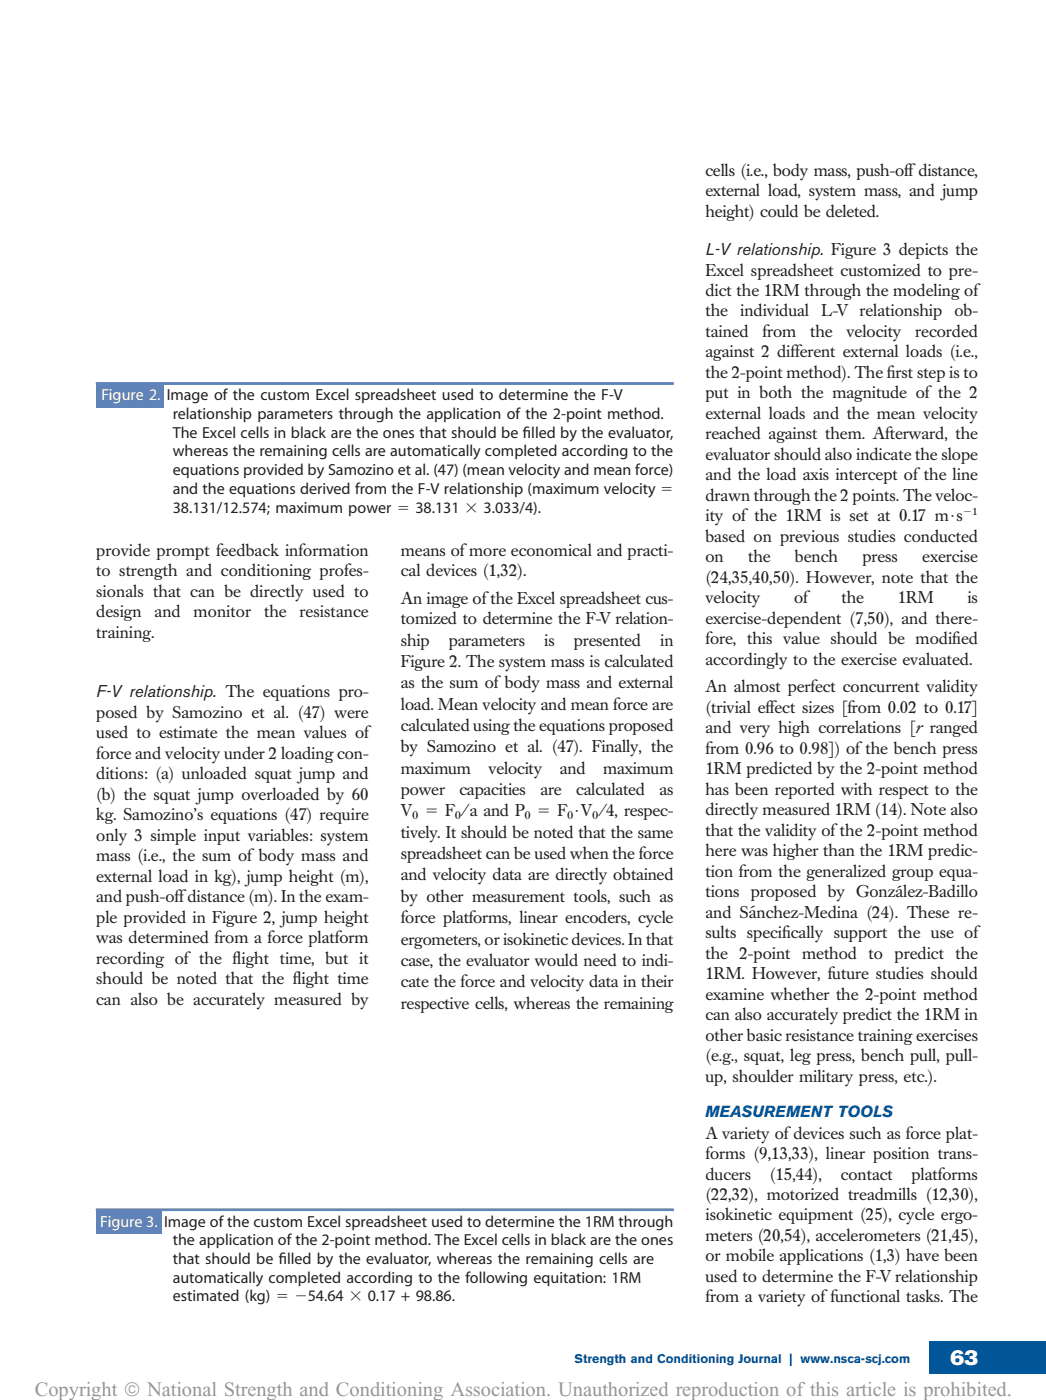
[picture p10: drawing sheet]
<svg xmlns="http://www.w3.org/2000/svg" width="206mm" height="276mm" viewBox="0 0 206 276" stroke-linecap="round" stroke-linejoin="round" font-family="sans-serif">
<defs><g id="words">
<text font-size="4.2" fill="#fff" x="187.5" y="269.3">63</text>
<text font-size="4" fill="#949699" x="6.8" y="275.4">Copyright ª National Strength and Conditioning Association. Unauthorized reproduction of this article is prohibited.</text>
<g font-size="3.3" fill="#231f20">
<text x="139.2" y="34.7">cells (i.e., body mass, push-offdistance,</text>
<text x="139.2" y="38.7">external load, system mass, and jump</text>
<text x="139.2" y="42.8">height) could be deleted.</text>
<text x="139.2" y="50.3">L-V relationship. Figure 3 depicts the</text>
<text x="139.2" y="54.4">Excel spreadsheet customized to pre-</text>
<text x="139.2" y="58.4">dict the 1RM through the modeling of</text>
<text x="139.2" y="62.4">the</text>
<text x="146" y="62.4">individual</text>
<text x="162" y="62.4">L-V relationship</text>
<text x="188.3" y="62.4">ob-</text>
<text x="139.2" y="66.5">tained</text>
<text x="139.2" y="70.5">against 2 different external loads (i.e.,</text>
<text x="150.4" y="66.5">from</text>
<text x="159.8" y="66.5">the</text>
<text x="167" y="66.5">velocity</text>
<text x="180.6" y="66.5">recorded</text>
<text x="139.2" y="74.6">the 2-point method). The f</text>
<text x="175" y="74.6">irst step is to</text>
<text x="139.2" y="78.6">put in both the magnitude of the 2</text>
<text x="139.2" y="82.6">external loads and the mean velocity</text>
<text x="139.2" y="86.7">reached against them. Afterward, the</text>
<text x="139.2" y="90.7">evaluator should also indicate the slope</text>
<text x="139.2" y="94.8">and the load axis intercept of the line</text>
<text x="139.2" y="98.8">drawn through the 2 points. The veloc-</text>
<text x="139.2" y="102.9">ity of the 1RM is set at 0.17 m$s</text>
<text x="139.2" y="106.9">based on previous studies conducted</text>
<text x="19" y="109.7">provide prompt feedback information</text>
<text x="19" y="113.7">to strength and conditioning profes-</text>
<text x="79.1" y="109.7">means ofmore economical and practi-</text>
<text x="79.1" y="113.7">cal devices (1,32).</text>
<text x="139.2" y="110.9">on</text>
<text x="147.6" y="110.9">the</text>
<text x="156.8" y="110.9">bench</text>
<text x="170.1" y="110.9">press</text>
<text x="182" y="110.9">exercise</text>
<text x="19" y="117.7">sionals that can be directly used to</text>
<text x="79.1" y="119.1">An image ofthe Excel spreadsheet cus-</text>
<text x="139.2" y="115">(24,35,40,50). However, note that the</text>
<text x="139.2" y="119">velocity</text>
<text x="156.7" y="119">of</text>
<text x="166" y="119">the</text>
<text x="177.1" y="119">1RM</text>
<text x="190.9" y="119">is</text>
<text x="19" y="121.8">design</text>
<text x="19" y="125.8">training.</text>
<text x="30.5" y="121.8">and</text>
<text x="38.2" y="121.8">monitor</text>
<text x="52.1" y="121.8">the</text>
<text x="59.1" y="121.8">resistance</text>
<text x="79.1" y="123.2">tomized to determine the F-V relation-</text>
<text x="139.2" y="123.1">exercise-dependent (7,50), and there-</text>
<text x="79.1" y="127.4">ship</text>
<text x="79.1" y="131.6">Figure 2. The system mass is calculated</text>
<text x="88.5" y="127.4">parameters</text>
<text x="107.4" y="127.4">is</text>
<text x="113.2" y="127.4">presented</text>
<text x="130.2" y="127.4">in</text>
<text x="139.2" y="127.1">fore, this value should be modif</text>
<text x="139.2" y="131.1">accordingly to the exercise evaluated.</text>
<text x="187.9" y="127.1">ied</text>
<text x="19" y="137.6">F-V relationship. The equations pro-</text>
<text x="79.1" y="135.8">as the sum of body mass and external</text>
<text x="139.2" y="136.6">An almost perfect concurrent validity</text>
<text x="19" y="141.6">posed by Samozino et al. (47) were</text>
<text x="79.1" y="140">load. Mean velocity and mean force are</text>
<text x="139.2" y="140.6">(trivial effect sizes [from 0.02 to 0.17]</text>
<text x="19" y="145.7">used to estimate the mean values of</text>
<text x="19" y="149.7">force and velocity under 2 loading con-</text>
<text x="79.1" y="144.2">calculated using the equations proposed</text>
<text x="79.1" y="148.5">by Samozino et al. (47). Finally, the</text>
<text x="139.2" y="144.7">and very high correlations [r ranged</text>
<text x="139.2" y="148.7">from 0.96 to 0.98]) of the bench press</text>
<text x="19" y="153.8">ditions: (a) unloaded squat jump and</text>
<text x="79.1" y="152.7">maximum</text>
<text x="96.4" y="152.7">velocity</text>
<text x="110.5" y="152.7">and</text>
<text x="119" y="152.7">maximum</text>
<text x="139.2" y="152.8">1RM predicted by the 2-point method</text>
<text x="19" y="157.8">(b) the squat jump overloaded by 60</text>
<text x="19" y="161.8">kg. Samozino’s equations (47) require</text>
<text x="79.1" y="156.9">power</text>
<text x="79.1" y="161.1">V</text>
<text x="83.8" y="161.1">5 F /a and P</text>
<text x="90.6" y="156.9">capacities</text>
<text x="105.9" y="161.1">5 F $V /4, respec-</text>
<text x="106.6" y="156.9">are</text>
<text x="113.6" y="156.9">calculated</text>
<text x="130.1" y="156.9">as</text>
<text x="139.2" y="156.8">has been reported with respect to the</text>
<text x="139.2" y="160.8">directly measured 1RM (14). Note also</text>
<text x="19" y="165.9">only 3 simple input variables: system</text>
<text x="79.1" y="165.3">tively. It should be noted that the same</text>
<text x="139.2" y="164.9">that the validity ofthe 2-point method</text>
<text x="19" y="169.9">mass (i.e., the sum of body mass and</text>
<text x="19" y="174">external load in kg), jump height (m),</text>
<text x="79.1" y="169.5">spreadsheet can be used when the force</text>
<text x="79.1" y="173.7">and velocity data are directly obtained</text>
<text x="139.2" y="168.9">here was higher than the 1RM predic-</text>
<text x="139.2" y="173">tion from the generalized group equa-</text>
<text x="19" y="178">and push-offdistance (m). In the exam-</text>
<text x="79.1" y="177.9">by other measurement tools, such as</text>
<text x="139.2" y="177">tions proposed by Gonza´lez-Badillo</text>
<text x="19" y="182.1">ple provided in Figure 2, jump height</text>
<text x="79.1" y="182.1">force platforms, linear encoders, cycle</text>
<text x="139.2" y="181.1">and Sa´nchez-Medina (24). These re-</text>
<text x="139.2" y="185.1">sults specif</text>
<text x="154.3" y="185.1">ically support the use of</text>
<text x="19" y="186.1">was determined from a force platform</text>
<text x="19" y="190.1">recording of the f</text>
<text x="45.9" y="190.1">light time, but it</text>
<text x="79.1" y="186.4">ergometers, or isokinetic devices. In that</text>
<text x="79.1" y="190.6">case, the evaluator would need to indi-</text>
<text x="139.2" y="189.1">the 2-point method to predict the</text>
<text x="19" y="194.2">should be noted that the f</text>
<text x="57.7" y="194.2">light time</text>
<text x="79.1" y="194.8">cate the force and velocity data in their</text>
<text x="139.2" y="193.2">1RM. However, future studies should</text>
<text x="139.2" y="197.2">examine whether the 2-point method</text>
<text x="19" y="198.2">can also be accurately measured by</text>
<text x="79.1" y="199">respective cells, whereas the remaining</text>
<text x="139.2" y="201.3">can also accurately predict the 1RM in</text>
<text x="139.2" y="205.3">other basic resistance training exercises</text>
<text x="139.2" y="209.3">(e.g., squat, leg press, bench pull, pull-</text>
<text x="139.2" y="213.4">up, shoulder military press, etc.).</text>
<text x="139.2" y="224.6">A variety ofdevices such as force plat-</text>
<text x="139.2" y="228.7">forms (9,13,33), linear position trans-</text>
<text x="139.2" y="232.7">ducers</text>
<text x="151.9" y="232.7">(15,44),</text>
<text x="165.9" y="232.7">contact</text>
<text x="179.8" y="232.7">platforms</text>
<text x="139.2" y="236.8">(22,32), motorized treadmills (12,30),</text>
<text x="139.2" y="240.8">isokinetic equipment (25), cycle ergo-</text>
<text x="139.2" y="244.8">meters (20,54), accelerometers (21,45),</text>
<text x="139.2" y="248.9">or mobile applications (1,3) have been</text>
<text x="139.2" y="252.9">used to determine the F-V relationship</text>
<text x="139.2" y="257">from a variety of functional tasks. The</text>
</g>
<g font-size="3.2" fill="#fff">
<text x="20" y="79">Figure 2.</text>
<text x="19.8" y="242">Figure 3.</text>
</g>
<g font-size="3.2" fill="#231f20">
<text x="32.9" y="79">Image of the custom Excel spreadsheet used to determine the F-V</text>
<text x="34.1" y="82.7">relationship parameters through the application of the 2-point method.</text>
<text x="34.1" y="86.4">The Excel cells in black are the ones that should be f</text>
<text x="103.2" y="86.4">illed by the evaluator,</text>
<text x="34.1" y="90">whereas the remaining cells are automatically completed according to the</text>
<text x="34.1" y="93.7">equations provided by Samozino et al. (47) (mean velocity and mean force)</text>
<text x="34.1" y="97.4">and the equations derived from the F-V relationship (maximum velocity 5</text>
<text x="34.1" y="101.1">38.131/12.574; maximum power 5</text>
<text x="81.9" y="101.1">38.131</text>
<text x="91.7" y="101.1">3</text>
<text x="95.4" y="101.1">3.033/4).</text>
<text x="32.4" y="242">Image of the custom Excel spreadsheet used to determine the 1RM through</text>
<text x="34.1" y="245.7">the application of the 2-point method. The Excel cells in black are the ones</text>
<text x="34.1" y="249.4">that should be f</text>
<text x="55" y="249.4">illed by the evaluator, whereas the remaining cells are</text>
<text x="34.1" y="253.1">automatically completed according to the following equitation: 1RM</text>
<text x="34.1" y="256.8">estimated (kg) 5 254.64</text>
<text x="68.9" y="256.8">3</text>
<text x="72.5" y="256.8">0.17 + 98.86.</text>
</g>
<text font-size="3.2" fill="#005699" x="139.2" y="220.4">MEASUREMENT TOOLS</text>
<text font-size="2.5" fill="#005699" x="113.3" y="268.8">Strength and Conditioning Journal | www.nsca-scj.com</text>
<g font-size="2.2" fill="#231f20">
<text x="81.3" y="161.6">0</text>
<text x="89.7" y="161.6">0</text>
<text x="103.5" y="161.6">0</text>
<text x="111.9" y="161.6">0</text>
<text x="116.8" y="161.6">0</text>
</g>
<text font-size="2" fill="#231f20" x="189.9" y="101.5">21</text>
</g></defs>
<path d="M19 75.5h113.8v.3h-113.8z" fill-rule="evenodd" fill="#6084b9" stroke="#6084b9" stroke-width=".2"/>
<path d="M19 75.8h13.4v4.6h-13.4z" fill="#6084b9"/>
<path d="M19 238.5h113.8v.4h-113.8z" fill-rule="evenodd" fill="#6084b9" stroke="#6084b9" stroke-width=".2"/>
<path d="M19 238.8h12.8v4.6h-12.8z" fill="#6084b9"/>
<path d="M183.3 264.6h23.1v6.3h-23.1z" fill="#005699"/>
<use href="#words"/>
</svg>
